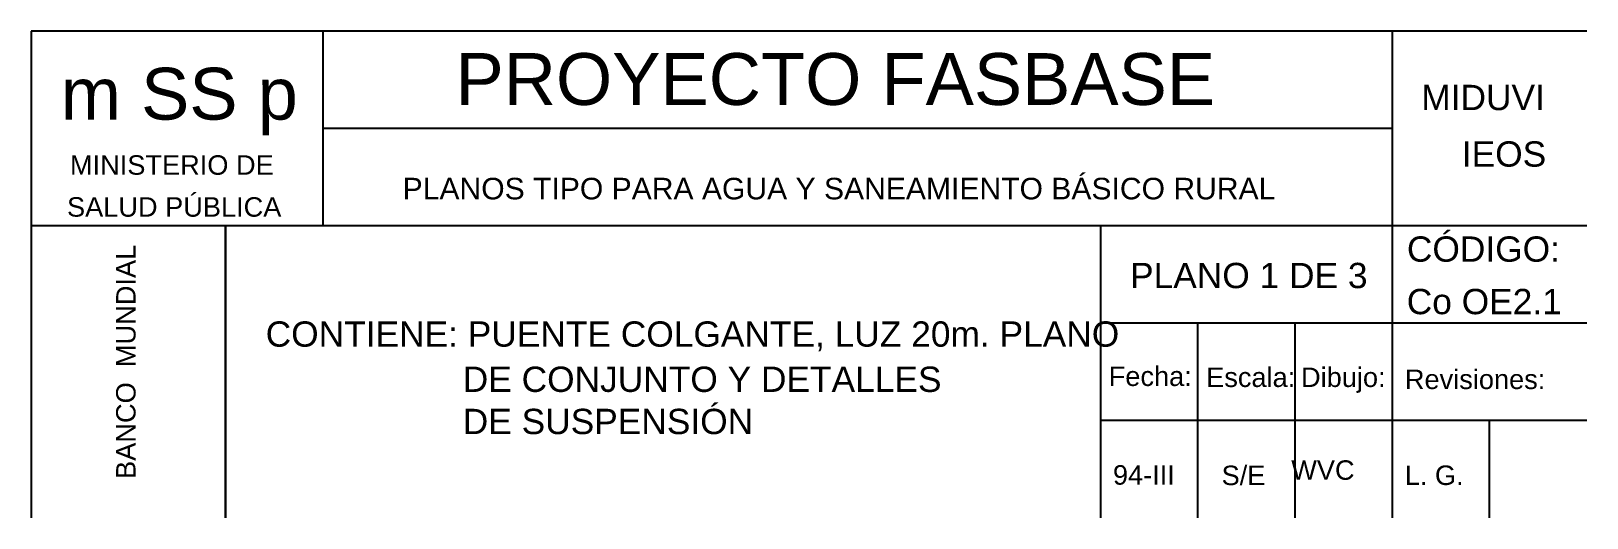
# Model space of a CAD drawing. Header units: metres. Extents: x 2644 to 4131, y 3282 to 4383.
# Drawn here: x 2915.82 to 2923.82, y 4355.27 to 4357.77 of the extents above; entities that cross this region are included whole.
import ezdxf
from ezdxf.enums import TextEntityAlignment as Align

# ---------------------------------------------------------------- set-up
doc = ezdxf.new("R2010")
doc.units = ezdxf.units.M
doc.layers.add('Dibujo', color=7, linetype='Continuous')
doc.styles.add('Annotative', font='arial.ttf')
doc.styles.get("Standard").update_dxf_attribs({"font": 'arial.ttf'})

msp = doc.modelspace()

# ---------------------------------------------------------------- linework, layer by layer
at = {"layer": 'Dibujo', "color": 0, "linetype": 'ByBlock'}
for p, q in [((2915.8173, 4357.7654), (2915.8173, 4355.2654)), ((2923.8173, 4357.7654), (2915.8173, 4357.7654)), ((2917.3173, 4357.7654), (2917.3173, 4356.7654)), ((2922.8173, 4355.2654), (2922.8173, 4357.7654)), ((2922.8173, 4357.2654), (2917.3173, 4357.2654)), ((2923.8173, 4356.7654), (2915.8173, 4356.7654)), ((2916.8173, 4356.7654), (2916.8173, 4355.2654)), ((2916.8173, 4355.2654), (2916.8173, 4356.7654)), ((2921.3173, 4355.2654), (2921.3173, 4356.7654)), ((2923.8173, 4356.2654), (2921.3173, 4356.2654)), ((2921.8173, 4355.2654), (2921.8173, 4356.2654)), ((2922.3173, 4355.2654), (2922.3173, 4356.2654)), ((2923.8173, 4355.7654), (2921.3173, 4355.7654)), ((2923.3173, 4355.2654), (2923.3173, 4355.7654))]:
    msp.add_line(p, q, dxfattribs=at)

# ---------------------------------------------------------------- texts
for s, height, p in [('PROYECTO FASBASE', 0.266243, (2917.9996, 4357.3864)), ('m SS p', 0.26624, (2915.9696, 4357.311)), ('PLANOS TIPO PARA AGUA Y SANEAMIENTO BÁSICO RURAL', 0.110758, (2917.7277, 4356.9013))]:
    msp.add_text(s, height=height, dxfattribs=at).set_placement(p)
at = {"layer": 'Dibujo', "color": 0, "linetype": 'ByBlock', "style": 'Annotative'}
for s, p in [('MIDUVI', (2922.9658, 4357.3597)), ('IEOS', (2923.1742, 4357.0694)), ('CÓDIGO:', (2922.8918, 4356.5811)), ('PLANO 1 DE 3', (2921.4682, 4356.4453)), ('Co OE2.1', (2922.8909, 4356.3115)), ('CONTIENE: PUENTE COLGANTE, LUZ 20m. PLANO ', (2917.0234, 4356.1446))]:
    msp.add_text(s, height=0.13, dxfattribs=at).set_placement(p)
at = {"layer": 'Dibujo', "color": 0, "linetype": 'ByBlock'}
for s, p in [('MINISTERIO DE', (2916.541, 4357.0278)), ('SALUD PÚBLICA', (2916.553, 4356.8124)), ('Fecha:', (2921.572, 4355.9427)), ('Escala:', (2922.0887, 4355.9376)), ('Dibujo:', (2922.5648, 4355.9376)), ('Revisiones:', (2923.2425, 4355.927)), ('94-III', (2921.5394, 4355.4359)), ('S/E', (2922.0515, 4355.4336)), ('WVC', (2922.4598, 4355.4609)), ('L. G. ', (2923.0515, 4355.4343))]:
    msp.add_text(s, height=0.1, dxfattribs=at).set_placement(p, align=Align.CENTER)
msp.add_text('BANCO  MUNDIAL', height=0.1, rotation=90, dxfattribs=at).set_placement((2916.3544, 4356.0668), align=Align.CENTER)
at = {"layer": 'Dibujo', "color": 0, "linetype": 'ByBlock', "insert": (2918.0368, 4356.0423), "char_height": 0.13, "width": 2.745012, "attachment_point": 1}
msp.add_mtext('DE CONJUNTO Y DETALLES DE SUSPENSIÓN', dxfattribs=at)

doc.saveas('drawing.dxf')
